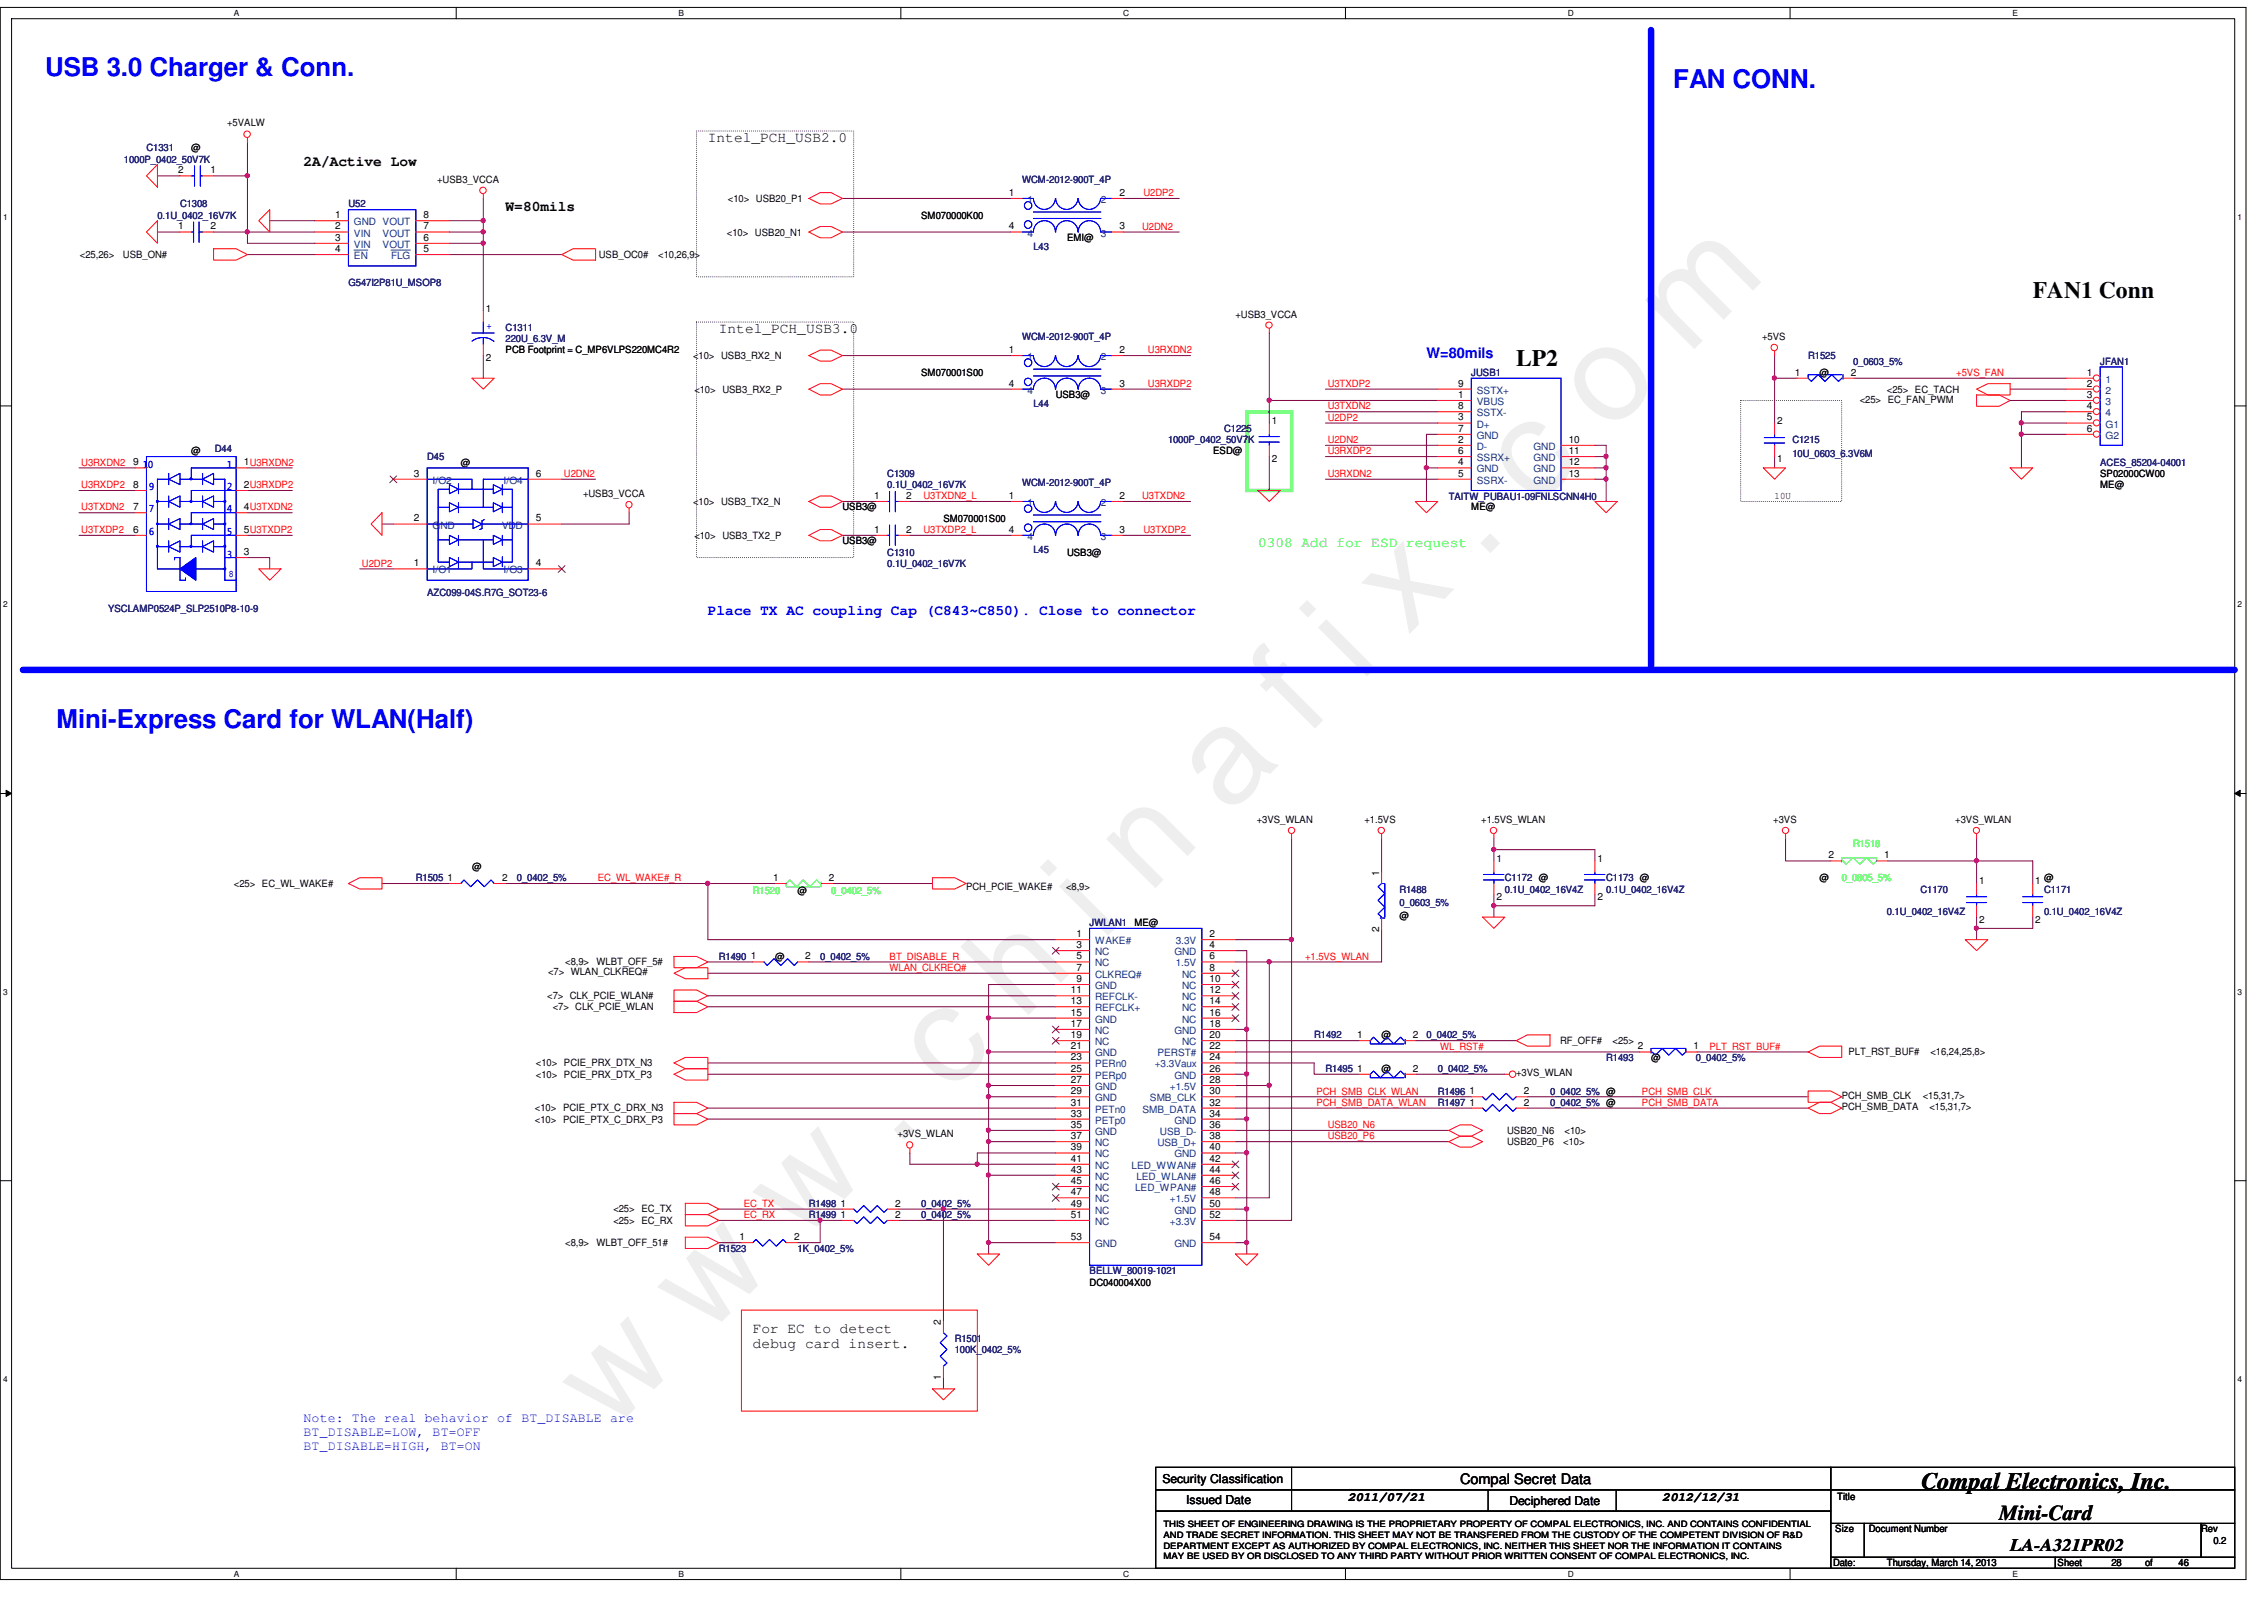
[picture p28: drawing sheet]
<svg xmlns="http://www.w3.org/2000/svg" width="297mm" height="210mm" viewBox="0 0 297 210" stroke-linecap="round" stroke-linejoin="round" font-family="sans-serif">
<defs><g id="words">
<text font-size="17.6" fill="#f0f" x="80.1" y="188" transform="rotate(-45 80.1 188)">w w w . c h i n a f i x . c o m</text>
<g font-size="3.4" fill="#00f">
<text x="5.9" y="10">USB 3.0 Charger &amp; Conn.</text>
<text x="219.5" y="11.5">FAN CONN.</text>
<text x="7.4" y="95.5">Mini-Express Card for WLAN(Half)</text>
</g>
<g font-size="3.1">
<text x="266.7" y="39.2">FAN1 Conn</text>
<text x="198.9" y="48">LP2</text>
<text x="252.1" y="195.3">Compal Electronics, Inc.</text>
</g>
<text font-size="2.8" x="262.3" y="199.4">Mini-Card</text>
<text font-size="2.3" x="263.7" y="203.5">LA-A321PR02</text>
<g font-size="1.9">
<text x="39.8" y="21.8">2A/Active Low</text>
<text x="92.9" y="18.7">Intel_PCH_USB2.0</text>
<text x="66.3" y="27.6">W=80mils</text>
<text x="94.3" y="43.7">Intel_PCH_USB3.0</text>
<text x="98.8" y="174.8">For EC to detect</text>
<text x="98.8" y="176.8">debug card insert.</text>
<text x="191.6" y="194.6">Compal Secret Data</text>
</g>
<g font-size="1.9" fill="#00f">
<text x="187.2" y="46.9">W=80mils</text>
<text x="92.9" y="80.7">Place TX AC coupling Cap (C843~C850). Close to connector</text>
</g>
<text font-size="1.9" fill="#0f0" x="165.1" y="71.7">0308 Add for ESD request</text>
<g font-size="1.7" fill="#00f">
<text x="39.8" y="186.5">Note: The real behavior of BT_DISABLE are</text>
<text x="39.8" y="188.4">BT_DISABLE=LOW, BT=OFF</text>
<text x="39.8" y="190.2">BT_DISABLE=HIGH, BT=ON</text>
</g>
<g font-size="1.6">
<text x="152.5" y="194.5">Security Classification</text>
<text x="155.6" y="197.3">Issued Date</text>
<text x="176.8" y="196.8">2011/07/21</text>
<text x="198" y="197.5">Deciphered Date</text>
<text x="218.1" y="196.8">2012/12/31</text>
</g>
<g font-size="1.3">
<text x="29.8" y="16.6">+5VALW</text>
<text x="23.4" y="22.7">2</text>
<text x="25.1" y="19.9">@</text>
<text x="27.6" y="22.7">1</text>
<text x="57.4" y="24">+USB3_VCCA</text>
<text x="44" y="28.6">1</text>
<text x="55.6" y="28.6">8</text>
<text x="95.5" y="26.5">&lt;10&gt; USB20_P1</text>
<text x="120.9" y="28.7">SM070000K00</text>
<text x="132.4" y="25.7">1</text>
<text x="146.9" y="25.7">2</text>
<text x="10.5" y="33.8">&lt;25,26&gt;</text>
<text x="16.1" y="33.8">USB_ON#</text>
<text x="23.4" y="30.1">1</text>
<text x="27.6" y="30.1">2</text>
<text x="44" y="33.1">4</text>
<text x="44" y="31.6">3</text>
<text x="44" y="30.1">2</text>
<text x="55.6" y="31.6">6</text>
<text x="55.6" y="30.1">7</text>
<text x="55.6" y="33.1">5</text>
<text x="78.6" y="33.8">USB_OC0#</text>
<text x="86.4" y="33.8">&lt;10,26,9&gt;</text>
<text x="95.4" y="30.9">&lt;10&gt; USB20_N1</text>
<text x="132.4" y="30.1">4</text>
<text x="140" y="31.6">EMI@</text>
<text x="146.9" y="30.1">3</text>
<text x="63.8" y="40.9">1</text>
<text x="162.1" y="41.7">+USB3_VCCA</text>
<text x="63.8" y="47.4">2</text>
<text x="66.3" y="46.4">PCB Footprint = C_MP6VLPS220MC4R2</text>
<text x="90.9" y="47.1">&lt;10&gt; USB3_RX2_N</text>
<text x="132.4" y="46.3">1</text>
<text x="146.9" y="46.3">2</text>
<text x="231.2" y="44.6">+5VS</text>
<text x="91.1" y="51.5">&lt;10&gt; USB3_RX2_P</text>
<text x="120.9" y="49.3">SM070001S00</text>
<text x="132.4" y="50.7">4</text>
<text x="138.5" y="52.2">USB3@</text>
<text x="146.9" y="50.7">3</text>
<text x="191.3" y="52.2">1</text>
<text x="191.3" y="53.7">8</text>
<text x="191.3" y="50.7">9</text>
<text x="235.5" y="49.3">1</text>
<text x="238.7" y="49.3">@</text>
<text x="242.8" y="49.3">2</text>
<text x="244" y="52.8">&lt;25&gt; EC_FAN_PWM</text>
<text x="247.6" y="51.5">&lt;25&gt; EC_TACH</text>
<text x="273.8" y="49.3">1</text>
<text x="273.8" y="50.7">2</text>
<text x="273.8" y="52.2">3</text>
<text x="273.8" y="53.7">4</text>
<text x="25.1" y="59.6">@</text>
<text x="159.2" y="59.6">ESD@</text>
<text x="166.9" y="55.7">1</text>
<text x="191.3" y="55.2">3</text>
<text x="191.3" y="58.1">2</text>
<text x="191.3" y="56.6">7</text>
<text x="191.3" y="59.6">6</text>
<text x="205.8" y="59.6">11</text>
<text x="205.8" y="58.1">10</text>
<text x="233.2" y="55.7">2</text>
<text x="273.8" y="55.2">5</text>
<text x="273.8" y="56.6">6</text>
<text x="17.5" y="61">9</text>
<text x="17.5" y="64">8</text>
<text x="32" y="61">1U3RXDN2</text>
<text x="32" y="64">2U3RXDP2</text>
<text x="54.3" y="62.5">3</text>
<text x="60.4" y="61.1">@</text>
<text x="70.3" y="62.5">6</text>
<text x="76.5" y="65.2">+USB3_VCCA</text>
<text x="114.7" y="65.4">1</text>
<text x="118.9" y="65.4">2</text>
<text x="132.4" y="65.4">1</text>
<text x="146.9" y="65.4">2</text>
<text x="166.9" y="60.6">2</text>
<text x="191.3" y="61">4</text>
<text x="191.3" y="62.5">5</text>
<text x="205.8" y="62.5">13</text>
<text x="205.8" y="61">12</text>
<text x="232.8" y="65.4">10U</text>
<text x="233.2" y="60.6">1</text>
<text x="275.5" y="64.1">ME@</text>
<text x="275.5" y="62.6">SP02000CW00</text>
<text x="17.5" y="69.9">6</text>
<text x="17.5" y="66.9">7</text>
<text x="32" y="66.9">4U3TXDN2</text>
<text x="32" y="69.9">5U3TXDP2</text>
<text x="54.3" y="68.4">2</text>
<text x="70.3" y="68.4">5</text>
<text x="90.9" y="66.3">&lt;10&gt; USB3_TX2_N</text>
<text x="91.1" y="70.7">&lt;10&gt; USB3_TX2_P</text>
<text x="110.5" y="67">USB3@</text>
<text x="110.5" y="71.4">USB3@</text>
<text x="114.7" y="69.9">1</text>
<text x="118.9" y="69.9">2</text>
<text x="123.8" y="68.5">SM070001S00</text>
<text x="132.4" y="69.9">4</text>
<text x="146.9" y="69.9">3</text>
<text x="193" y="67">ME@</text>
<text x="32" y="72.8">3</text>
<text x="54.3" y="74.3">1</text>
<text x="70.3" y="74.3">4</text>
<text x="140" y="72.9">USB3@</text>
<text x="164.9" y="107.9">+3VS_WLAN</text>
<text x="179" y="107.9">+1.5VS</text>
<text x="194.3" y="107.9">+1.5VS_WLAN</text>
<text x="232.7" y="107.9">+3VS</text>
<text x="256.5" y="107.9">+3VS_WLAN</text>
<text x="196.3" y="113.1">1</text>
<text x="209.6" y="113.1">1</text>
<text x="239.9" y="112.6">2</text>
<text x="247.2" y="112.6">1</text>
<text x="30.7" y="116.3">&lt;25&gt; EC_WL_WAKE#</text>
<text x="58.7" y="115.6">1</text>
<text x="61.9" y="114.1">@</text>
<text x="65.9" y="115.6">2</text>
<text x="101.4" y="115.6">1</text>
<text x="104.6" y="117.2">@</text>
<text x="108.8" y="115.6">2</text>
<text x="126.7" y="116.8">PCH_PCIE_WAKE#</text>
<text x="139.9" y="116.8">&lt;8,9&gt;</text>
<text x="180.9" y="114.9" transform="rotate(-90 180.9 114.9)">1</text>
<text x="196.3" y="118.1">2</text>
<text x="209.6" y="118.1">2</text>
<text x="238.7" y="115.6">@</text>
<text x="259.7" y="116">1</text>
<text x="267" y="116">1</text>
<text x="268.2" y="115.6">@</text>
<text x="98.5" y="125.9">1</text>
<text x="101.7" y="125.9">@</text>
<text x="105.7" y="125.9">2</text>
<text x="141.2" y="122.9">1</text>
<text x="141.2" y="124.4">3</text>
<text x="141.2" y="125.9">5</text>
<text x="148.8" y="121.5">ME@</text>
<text x="158.7" y="122.9">2</text>
<text x="158.7" y="125.9">6</text>
<text x="158.7" y="124.4">4</text>
<text x="180.9" y="122.2" transform="rotate(-90 180.9 122.2)">2</text>
<text x="183.6" y="120.6">@</text>
<text x="259.7" y="121">2</text>
<text x="267" y="121">2</text>
<text x="71.8" y="131.1">&lt;7&gt; CLK_PCIE_WLAN#</text>
<text x="71.9" y="128">&lt;7&gt; WLAN_CLKREQ#</text>
<text x="74.2" y="126.7">&lt;8,9&gt;</text>
<text x="78.3" y="126.7">WLBT_OFF_5#</text>
<text x="140.5" y="130.3">11</text>
<text x="140.5" y="131.7">13</text>
<text x="141.2" y="127.3">7</text>
<text x="141.2" y="128.8">9</text>
<text x="158.7" y="127.3">8</text>
<text x="158.7" y="128.8">10</text>
<text x="158.7" y="130.3">12</text>
<text x="158.7" y="131.7">14</text>
<text x="72.5" y="132.5">&lt;7&gt; CLK_PCIE_WLAN</text>
<text x="140.5" y="133.2">15</text>
<text x="140.5" y="134.7">17</text>
<text x="140.5" y="136.2">19</text>
<text x="140.5" y="137.7">21</text>
<text x="158.7" y="134.7">18</text>
<text x="158.7" y="137.7">22</text>
<text x="158.7" y="133.2">16</text>
<text x="158.7" y="136.2">20</text>
<text x="178.1" y="136.2">1</text>
<text x="181.3" y="136.2">@</text>
<text x="185.4" y="136.2">2</text>
<text x="204.7" y="136.9">RF_OFF#</text>
<text x="211.6" y="136.9">&lt;25&gt;</text>
<text x="214.9" y="137.7">2</text>
<text x="222.2" y="137.7">1</text>
<text x="70.3" y="139.9">&lt;10&gt; PCIE_PRX_DTX_N3</text>
<text x="70.3" y="141.4">&lt;10&gt; PCIE_PRX_DTX_P3</text>
<text x="140.5" y="139.1">23</text>
<text x="140.5" y="140.6">25</text>
<text x="140.5" y="142.1">27</text>
<text x="140.5" y="143.6">29</text>
<text x="158.7" y="143.6">30</text>
<text x="158.7" y="139.1">24</text>
<text x="158.7" y="142.1">28</text>
<text x="158.7" y="140.6">26</text>
<text x="178.1" y="140.6">1</text>
<text x="181.3" y="140.6">@</text>
<text x="185.4" y="140.6">2</text>
<text x="192.8" y="143.6">1</text>
<text x="198.9" y="141.2">+3VS_WLAN</text>
<text x="199.9" y="143.6">2</text>
<text x="216.6" y="139.2">@</text>
<text x="242.5" y="138.4">PLT_RST_BUF#</text>
<text x="253.3" y="138.4">&lt;16,24,25,8&gt;</text>
<text x="70.2" y="145.8">&lt;10&gt; PCIE_PTX_C_DRX_N3</text>
<text x="70.2" y="147.3">&lt;10&gt; PCIE_PTX_C_DRX_P3</text>
<text x="117.8" y="149.2">+3VS_WLAN</text>
<text x="140.5" y="145">31</text>
<text x="140.5" y="146.5">33</text>
<text x="140.5" y="148">35</text>
<text x="140.5" y="149.4">37</text>
<text x="158.7" y="148">36</text>
<text x="158.7" y="145">32</text>
<text x="158.7" y="146.5">34</text>
<text x="158.7" y="149.4">38</text>
<text x="192.8" y="145">1</text>
<text x="197.7" y="148.8">USB20_N6</text>
<text x="199.9" y="145">2</text>
<text x="205.3" y="148.8">&lt;10&gt;</text>
<text x="241.6" y="144.2">PCH_SMB_CLK</text>
<text x="241.6" y="145.7">PCH_SMB_DATA</text>
<text x="252.3" y="144.2">&lt;15,31,7&gt;</text>
<text x="253.1" y="145.7">&lt;15,31,7&gt;</text>
<text x="140.5" y="150.9">39</text>
<text x="140.5" y="152.4">41</text>
<text x="140.5" y="153.8">43</text>
<text x="140.5" y="155.3">45</text>
<text x="158.7" y="150.9">40</text>
<text x="158.7" y="152.4">42</text>
<text x="158.7" y="153.8">44</text>
<text x="158.7" y="155.3">46</text>
<text x="197.7" y="150.2">USB20_P6</text>
<text x="205.1" y="150.2">&lt;10&gt;</text>
<text x="80.5" y="159">&lt;25&gt; EC_TX</text>
<text x="80.5" y="160.5">&lt;25&gt; EC_RX</text>
<text x="110.3" y="158.3">1</text>
<text x="110.3" y="159.8">1</text>
<text x="117.4" y="158.3">2</text>
<text x="117.4" y="159.8">2</text>
<text x="140.5" y="156.8">47</text>
<text x="140.5" y="158.3">49</text>
<text x="140.5" y="159.8">51</text>
<text x="158.7" y="156.8">48</text>
<text x="158.7" y="159.8">52</text>
<text x="158.7" y="158.3">50</text>
<text x="74.2" y="163.5">&lt;8,9&gt;</text>
<text x="78.3" y="163.5">WLBT_OFF_51#</text>
<text x="97" y="162.7">1</text>
<text x="104.2" y="162.7">2</text>
<text x="140.5" y="162.7">53</text>
<text x="158.7" y="162.7">54</text>
<text x="123.4" y="173.8" transform="rotate(-90 123.4 173.8)">2</text>
<text x="143" y="168.7">DC040004X00</text>
<text x="123.4" y="181" transform="rotate(-90 123.4 181)">1</text>
<text x="241" y="196.8">Title</text>
<text x="240.8" y="201">Size</text>
<text x="245.2" y="201">Document Number</text>
<text x="288.8" y="201">Rev</text>
<text x="290.4" y="202.5">0.2</text>
<text x="240.5" y="205.5">Date:</text>
<text x="247.6" y="205.5">Thursday, March 14, 2013</text>
<text x="270" y="205.5">Sheet</text>
<text x="277" y="205.5">28</text>
<text x="281.4" y="205.5">of</text>
<text x="285.8" y="205.5">46</text>
</g>
<g font-size="1.3" fill="#000080">
<text x="16.3" y="21.3">1000P_0402_50V7K</text>
<text x="19.2" y="19.9">C1331</text>
<text x="134.1" y="24">WCM-2012-900T_4P</text>
<text x="20.7" y="28.7">0.1U_0402_16V7K</text>
<text x="23.6" y="27.2">C1308</text>
<text x="45.7" y="27.2">U52</text>
<text x="135.6" y="32.8">L43</text>
<text x="45.7" y="37.5">G547I2P81U_MSOP8</text>
<text x="66.3" y="43.4">C1311</text>
<text x="66.3" y="44.9">220U_6.3V_M</text>
<text x="134.1" y="44.6">WCM-2012-900T_4P</text>
<text x="237.2" y="47.1">R1525</text>
<text x="243.1" y="47.8">0_0603_5%</text>
<text x="275.5" y="47.8">JFAN1</text>
<text x="135.6" y="53.4">L44</text>
<text x="193" y="49.3">JUSB1</text>
<text x="28.2" y="59.3">D44</text>
<text x="153.2" y="58.2">1000P_0402_50V7K</text>
<text x="160.6" y="56.7">C1225</text>
<text x="235.2" y="58.2">C1215</text>
<text x="235.2" y="59.9">10U_0603_6.3V6M</text>
<text x="56" y="60.4">D45</text>
<text x="116.4" y="62.6">C1309</text>
<text x="116.4" y="64.1">0.1U_0402_16V7K</text>
<text x="134.1" y="63.8">WCM-2012-900T_4P</text>
<text x="190.1" y="65.5">TAITW_PUBAU1-09FNLSCNN4H0</text>
<text x="275.5" y="61.1">ACES_85204-04001</text>
<text x="116.4" y="72.9">C1310</text>
<text x="116.4" y="74.3">0.1U_0402_16V7K</text>
<text x="135.6" y="72.6">L45</text>
<text x="14.2" y="80.3">YSCLAMP0524P_SLP2510P8-10-9</text>
<text x="56" y="78.2">AZC099-04S.R7G_SOT23-6</text>
<text x="54.6" y="115.6">R1505</text>
<text x="67.8" y="115.6">0_0402_5%</text>
<text x="183.6" y="117.1">R1488</text>
<text x="183.6" y="118.8">0_0603_5%</text>
<text x="197.4" y="115.6">C1172 @</text>
<text x="197.4" y="117.1">0.1U_0402_16V4Z</text>
<text x="210.7" y="115.6">C1173 @</text>
<text x="210.7" y="117.1">0.1U_0402_16V4Z</text>
<text x="252" y="117.1">C1170</text>
<text x="268.2" y="117.1">C1171</text>
<text x="94.3" y="125.9">R1490</text>
<text x="107.6" y="125.9">0_0402_5%</text>
<text x="143" y="121.5">JWLAN1</text>
<text x="247.6" y="120">0.1U_0402_16V4Z</text>
<text x="268.2" y="120">0.1U_0402_16V4Z</text>
<text x="172.4" y="136.2">R1492</text>
<text x="187.2" y="136.2">0_0402_5%</text>
<text x="173.9" y="140.6">R1495</text>
<text x="188.6" y="143.6">R1496</text>
<text x="188.6" y="140.6">0_0402_5%</text>
<text x="203.4" y="143.6">0_0402_5% @</text>
<text x="210.7" y="139.2">R1493</text>
<text x="222.5" y="139.2">0_0402_5%</text>
<text x="188.6" y="145.1">R1497</text>
<text x="203.4" y="145.1">0_0402_5% @</text>
<text x="106.1" y="158.3">R1498</text>
<text x="106.1" y="159.8">R1499</text>
<text x="120.9" y="158.3">0_0402_5%</text>
<text x="120.9" y="159.8">0_0402_5%</text>
<text x="94.3" y="164.2">R1523</text>
<text x="104.6" y="164.2">1K_0402_5%</text>
<text x="143" y="167.2">BELLW_80019-1021</text>
<text x="125.3" y="176">R1501</text>
<text x="125.3" y="177.5">100K_0402_5%</text>
</g>
<g font-size="1.3" fill="#004080">
<text x="46.4" y="29.5">GND VOUT</text>
<text x="134.8" y="26.6">1</text>
<text x="144.4" y="26.6">2</text>
<text x="46.4" y="32.5">VIN</text>
<text x="46.4" y="34">EN</text>
<text x="46.4" y="31">VIN</text>
<text x="50.2" y="32.5">VOUT</text>
<text x="50.2" y="31">VOUT</text>
<text x="51.3" y="34">FLG</text>
<text x="134.8" y="31">4</text>
<text x="144.4" y="31">3</text>
<text x="134.8" y="47.2">1</text>
<text x="144.4" y="47.2">2</text>
<text x="134.8" y="51.6">4</text>
<text x="144.4" y="51.6">3</text>
<text x="193.8" y="53.1">VBUS</text>
<text x="193.8" y="51.6">SSTX+</text>
<text x="276.3" y="50.2">1</text>
<text x="276.3" y="51.6">2</text>
<text x="276.3" y="53.1">3</text>
<text x="193.8" y="54.6">SSTX-</text>
<text x="193.8" y="56.1">D+</text>
<text x="193.8" y="59">D-</text>
<text x="193.8" y="57.6">GND</text>
<text x="201.2" y="59">GND</text>
<text x="276.3" y="54.6">4</text>
<text x="276.3" y="56.1">G1</text>
<text x="276.3" y="57.6">G2</text>
<text x="56.8" y="63.5">I/O2</text>
<text x="66.1" y="63.5">I/O4</text>
<text x="193.8" y="62">GND</text>
<text x="193.8" y="63.5">SSRX-</text>
<text x="193.8" y="60.5">SSRX+</text>
<text x="201.2" y="60.5">GND</text>
<text x="201.2" y="63.5">GND</text>
<text x="201.2" y="62">GND</text>
<text x="56.8" y="69.3">GND</text>
<text x="65.8" y="69.3">VDD</text>
<text x="134.8" y="66.4">1</text>
<text x="134.8" y="70.8">4</text>
<text x="144.4" y="70.8">3</text>
<text x="144.4" y="66.4">2</text>
<text x="56.8" y="75.2">I/O1</text>
<text x="66.1" y="75.2">I/O3</text>
<text x="143.7" y="123.9">WAKE#</text>
<text x="143.7" y="125.3">NC</text>
<text x="154.1" y="125.3">GND</text>
<text x="154.3" y="123.9">3.3V</text>
<text x="143.7" y="126.8">NC</text>
<text x="143.7" y="128.3">CLKREQ#</text>
<text x="143.7" y="129.8">GND</text>
<text x="143.7" y="131.2">REFCLK-</text>
<text x="154.3" y="126.8">1.5V</text>
<text x="155.1" y="128.3">NC</text>
<text x="155.1" y="129.8">NC</text>
<text x="155.1" y="131.2">NC</text>
<text x="143.7" y="132.7">REFCLK+</text>
<text x="143.7" y="134.2">GND</text>
<text x="143.7" y="135.6">NC</text>
<text x="143.7" y="137.1">NC</text>
<text x="154.1" y="135.6">GND</text>
<text x="155.1" y="132.7">NC</text>
<text x="155.1" y="134.2">NC</text>
<text x="155.1" y="137.1">NC</text>
<text x="143.7" y="138.6">GND</text>
<text x="143.7" y="140">PERn0</text>
<text x="143.7" y="141.5">PERp0</text>
<text x="143.7" y="143">GND</text>
<text x="151.5" y="140">+3.3Vaux</text>
<text x="151.8" y="138.6">PERST#</text>
<text x="153.5" y="143">+1.5V</text>
<text x="154.1" y="141.5">GND</text>
<text x="143.7" y="144.5">GND</text>
<text x="143.7" y="146">PETn0</text>
<text x="143.7" y="147.4">PETp0</text>
<text x="143.7" y="148.9">GND</text>
<text x="149.9" y="146">SMB_DATA</text>
<text x="150.9" y="144.5">SMB_CLK</text>
<text x="152.2" y="148.9">USB_D-</text>
<text x="154.1" y="147.4">GND</text>
<text x="143.7" y="150.4">NC</text>
<text x="143.7" y="151.8">NC</text>
<text x="143.7" y="153.3">NC</text>
<text x="143.7" y="154.8">NC</text>
<text x="148.5" y="153.3">LED_WWAN#</text>
<text x="149.1" y="154.8">LED_WLAN#</text>
<text x="151.8" y="150.4">USB_D+</text>
<text x="154.1" y="151.8">GND</text>
<text x="143.7" y="156.3">NC</text>
<text x="143.7" y="157.7">NC</text>
<text x="143.7" y="159.2">NC</text>
<text x="143.7" y="160.7">NC</text>
<text x="148.9" y="156.3">LED_WPAN#</text>
<text x="153.5" y="157.7">+1.5V</text>
<text x="153.5" y="160.7">+3.3V</text>
<text x="154.1" y="159.2">GND</text>
<text x="143.7" y="163.6">GND</text>
<text x="154.1" y="163.6">GND</text>
</g>
<g font-size="1.3" fill="#f00">
<text x="150" y="25.7">U2DP2</text>
<text x="149.9" y="30.1">U2DN2</text>
<text x="150.6" y="46.4">U3RXDN2</text>
<text x="150.6" y="50.8">U3RXDP2</text>
<text x="174.2" y="53.7">U3TXDN2</text>
<text x="174.2" y="50.8">U3TXDP2</text>
<text x="256.7" y="49.3">+5VS_FAN</text>
<text x="174.2" y="55.2">U2DP2</text>
<text x="174.2" y="59.6">U3RXDP2</text>
<text x="174.2" y="58.1">U2DN2</text>
<text x="10.7" y="64.1">U3RXDP2</text>
<text x="10.7" y="61.1">U3RXDN2</text>
<text x="74" y="62.6">U2DN2</text>
<text x="121.2" y="65.5">U3TXDN2_L</text>
<text x="149.9" y="65.5">U3TXDN2</text>
<text x="174.2" y="62.6">U3RXDN2</text>
<text x="10.7" y="69.9">U3TXDP2</text>
<text x="10.7" y="67">U3TXDN2</text>
<text x="121.2" y="69.9">U3TXDP2_L</text>
<text x="150" y="69.9">U3TXDP2</text>
<text x="47.5" y="74.3">U2DP2</text>
<text x="78.4" y="115.6">EC_WL_WAKE#_R</text>
<text x="116.7" y="125.9">BT_DISABLE_R</text>
<text x="171.2" y="125.9">+1.5VS_WLAN</text>
<text x="116.7" y="127.4">WLAN_CLKREQ#</text>
<text x="188.9" y="137.7">WL_RST#</text>
<text x="224.3" y="137.7">PLT_RST_BUF#</text>
<text x="172.7" y="143.6">PCH_SMB_CLK_WLAN</text>
<text x="215.4" y="143.6">PCH_SMB_CLK</text>
<text x="172.7" y="145.1">PCH_SMB_DATA_WLAN</text>
<text x="174.2" y="148">USB20_N6</text>
<text x="174.2" y="149.5">USB20_P6</text>
<text x="215.4" y="145.1">PCH_SMB_DATA</text>
<text x="97.6" y="158.3">EC_TX</text>
<text x="97.6" y="159.8">EC_RX</text>
</g>
<g font-size="1.3" fill="#00f">
<text x="63.8" y="43.1">+</text>
<text x="18.8" y="61.3">10</text>
<text x="19.6" y="64.3">9</text>
<text x="29.8" y="64.3">2</text>
<text x="29.8" y="61.3">1</text>
<text x="19.6" y="67.2">7</text>
<text x="19.6" y="70.2">6</text>
<text x="29.8" y="67.2">4</text>
<text x="29.8" y="70.2">5</text>
<text x="29.8" y="73.2">3</text>
<text x="30" y="75.7">8</text>
</g>
<g font-size="1.3" fill="#0f0">
<text x="243.1" y="111.2">R1518</text>
<text x="98.8" y="117.2">R1520</text>
<text x="109" y="117.2">0_0402_5%</text>
<text x="241.6" y="115.6">0_0805_5%</text>
</g>
<g font-size="1.1">
<text x="30.7" y="2.1">A</text>
<text x="89" y="2.1">B</text>
<text x="147.4" y="2.1">C</text>
<text x="205.7" y="2.1">D</text>
<text x="264" y="2.1">E</text>
<text x=".4" y="28.8">1</text>
<text x="293.6" y="28.8">1</text>
<text x=".4" y="79.6">2</text>
<text x="293.6" y="79.6">2</text>
<text x=".4" y="130.5">3</text>
<text x="293.6" y="130.5">3</text>
<text x=".4" y="181.3">4</text>
<text x="293.6" y="181.3">4</text>
<text x="152.7" y="203.2">DEPARTMENT EXCEPT AS AUTHORIZED BY COMPAL ELECTRONICS, INC. NEITHER THIS SHEET NOR THE INFORMATION IT CONTAINS</text>
<text x="152.7" y="200.4">THIS SHEET OF ENGINEERING DRAWING IS THE PROPRIETARY PROPERTY OF COMPAL ELECTRONICS, INC. AND CONTAINS CONFIDENTIAL</text>
<text x="152.7" y="201.8">AND TRADE SECRET INFORMATION. THIS SHEET MAY NOT BE TRANSFERED FROM THE CUSTODY OF THE COMPETENT DIVISION OF R&amp;D</text>
<text x="30.7" y="206.9">A</text>
<text x="89" y="206.9">B</text>
<text x="147.4" y="206.9">C</text>
<text x="152.6" y="204.6">MAY BE USED BY OR DISCLOSED TO ANY THIRD PARTY WITHOUT PRIOR WRITTEN CONSENT OF COMPAL ELECTRONICS, INC.</text>
<text x="205.7" y="206.9">D</text>
<text x="264" y="206.9">E</text>
</g>
</g></defs>
<path d="M0 1h294.7v206.2h-294.7zM1.5 2.5h291.7v203.2h-291.7z" fill="none" stroke="#000" stroke-width=".13"/>
<g fill="#fff">
<path d="M30.7 1.1h.7v1.2h-.7z"/>
<path d="M30.7 205.9h.7v1.2h-.7z"/>
</g>
<path d="M59.9 1v1.5M59.9 205.7v1.5" fill="none" stroke="#000" stroke-width=".13"/>
<g fill="#fff">
<path d="M89 1.1h.7v1.2h-.7z"/>
<path d="M89 205.9h.7v1.2h-.7z"/>
</g>
<path d="M118.2 1v1.5M118.2 205.7v1.5" fill="none" stroke="#000" stroke-width=".13"/>
<g fill="#fff">
<path d="M147.4 1.1h.7v1.2h-.7z"/>
<path d="M147.4 205.9h.7v1.2h-.7z"/>
</g>
<path d="M176.5 1v1.5M176.5 205.7v1.5" fill="none" stroke="#000" stroke-width=".13"/>
<g fill="#fff">
<path d="M205.7 1.1h.8v1.2h-.8z"/>
<path d="M205.7 205.9h.8v1.2h-.8z"/>
</g>
<path d="M234.9 1v1.5M234.9 205.7v1.5" fill="none" stroke="#000" stroke-width=".13"/>
<g fill="#fff">
<path d="M264 1.1h.7v1.2h-.7z"/>
<path d="M264 205.9h.7v1.2h-.7z"/>
<path d="M.4 27.9h.6v1.1h-.6z"/>
<path d="M293.6 27.9h.6v1.1h-.6z"/>
<path d="M.4 78.7h.6v1.1h-.6z"/>
<path d="M293.6 78.7h.6v1.1h-.6z"/>
</g>
<path d="M0 53.3h1.5M293.2 53.3h1.5" fill="none" stroke="#000" stroke-width=".13"/>
<g fill="#fff">
<path d="M.4 129.5h.6v1.2h-.6z"/>
<path d="M293.6 129.5h.6v1.2h-.6z"/>
</g>
<path d="M0 104.1h1.5M.8 103.7l.7 .4-.7 .4zM293.2 104.1l.7-.4v.8zM293.2 104.1h1.5" fill="none" stroke="#000" stroke-width=".13"/>
<path d="M.8 103.7l.7 .4-.7 .4zM293.2 104.1l.7-.4v.8z" fill="#000"/>
<g fill="#fff">
<path d="M.4 180.3h.6v1.2h-.6z"/>
<path d="M293.6 180.3h.6v1.2h-.6z"/>
</g>
<path d="M0 154.9h1.5M293.2 154.9h1.5" fill="none" stroke="#000" stroke-width=".13"/>
<path d="M97.3 171.9h30.9v13.2h-30.9z" fill="none" stroke="#f00" stroke-width=".13"/>
<path d="M216.6 3.9v84M3 87.9h290.2" fill="none" stroke="#00f" stroke-width=".85"/>
<path d="M91.4 17.2h20.6v19.1h-20.6zM91.4 42.2h20.6v31h-20.6zM228.4 52.5h13.2v13.3h-13.2z" fill="none" stroke="#000" stroke-width=".13" stroke-dasharray="0 .3"/>
<g fill="none" stroke="#800040" stroke-width=".13">
<path d="M234.3 110v2.9h5.9M259.3 110v2.9M266.7 112.9v3M92.9 127.7h45.6M92.9 139.4h45.6M92.9 132.1h45.6M92.9 130.6h45.6M92.9 123.3h45.6M162.1 138h53M169.5 123.3v36.8M266.7 120.3v1.5h-7.4v1.5M92.9 145.4h45.6"/>
<path d="M92.9 146.8h45.6M92.9 140.9h45.6M162.1 143.9h30.9M162.1 145.4h30.9M200.4 145.4h36.8M200.4 143.9h36.8"/>
</g>
<circle cx="259.3" cy="121.8" r=".29" fill="#f0f"/>
<circle cx="259.3" cy="121.8" r=".29" fill="none" stroke="#f0f" stroke-width=".13"/>
<path d="M266.7 112.9h-7.4v3M259.3 120.3v1.5" fill="none" stroke="#800040" stroke-width=".13"/>
<circle cx="259.3" cy="112.9" r=".29" fill="#f0f"/>
<circle cx="259.3" cy="112.9" r=".29" fill="none" stroke="#f0f" stroke-width=".13"/>
<path d="M32.5 30.4h8.8M59 33.4h14.7M59 31.9h4.4M59 30.4h4.4M59 29h4.4M50.1 115.9h8.9M66.3 115.9h26.6M247.7 112.9h11.6M106.1 126.2h32.4" fill="none" stroke="#800040" stroke-width=".13"/>
<circle cx="32.4" cy="30.4" r=".29" fill="#f0f"/>
<circle cx="32.4" cy="30.4" r=".29" fill="none" stroke="#f0f" stroke-width=".13"/>
<path d="M20.7 30.4h2.9M32.5 30.4v1.5M63.4 29v1.4" fill="none" stroke="#800040" stroke-width=".13"/>
<circle cx="63.4" cy="28.9" r=".29" fill="#f0f"/>
<circle cx="63.4" cy="28.9" r=".29" fill="none" stroke="#f0f" stroke-width=".13"/>
<path d="M63.4 30.4v1.5" fill="none" stroke="#800040" stroke-width=".13"/>
<circle cx="63.4" cy="30.4" r=".29" fill="#f0f"/>
<circle cx="63.4" cy="30.4" r=".29" fill="none" stroke="#f0f" stroke-width=".13"/>
<path d="M32.5 23.1v7.3h-4.5M32.5 31.9h8.8M32.5 33.4h8.8M35.4 29h5.9M63.4 26v3" fill="none" stroke="#800040" stroke-width=".13"/>
<circle cx="32.4" cy="23" r=".29" fill="#f0f"/>
<circle cx="32.4" cy="23" r=".29" fill="none" stroke="#f0f" stroke-width=".13"/>
<g fill="none" stroke="#800040" stroke-width=".13">
<path d="M32.5 18.7v4.4h-4.5M20.7 23.1h2.9M265.2 57v4.4M10.4 64.3h7.3M10.4 61.4h7.3M10.4 70.2h7.3M10.4 67.3h7.3M32.5 73.2h2.9v1.4M32.5 67.3h5.9M32.5 70.2h5.9M32.5 64.3h5.9M32.5 61.4h5.9"/>
<path d="M47.2 74.6h4.4M50.1 68.7h1.5"/>
</g>
<circle cx="265.2" cy="57" r=".29" fill="#f0f"/>
<circle cx="265.2" cy="57" r=".29" fill="none" stroke="#f0f" stroke-width=".13"/>
<path d="M271.1 55.5h-5.9v1.5h5.9" fill="none" stroke="#800040" stroke-width=".13"/>
<circle cx="265.2" cy="55.5" r=".29" fill="#f0f"/>
<circle cx="265.2" cy="55.5" r=".29" fill="none" stroke="#f0f" stroke-width=".13"/>
<path d="M63.4 31.9v8.9M63.4 46.7v2.9M243.3 49.6h27.8M263.7 51.1h7.4M263.7 52.5h7.4M271.1 54h-5.9v1.5" fill="none" stroke="#800040" stroke-width=".13"/>
<circle cx="63.4" cy="31.9" r=".29" fill="#f0f"/>
<circle cx="63.4" cy="31.9" r=".29" fill="none" stroke="#f0f" stroke-width=".13"/>
<g fill="none" stroke="#f00" stroke-width=".13">
<path d="M32.5 18.1v.6M20.7 29v2.9l-1.5-1.5zM20.7 21.6v3l-1.5-1.5zM23.6 23.1h1.5M26.6 23.1h1.4M28 32.6h3l1.5 .8-1.5 .7h-3zM35.4 27.5v2.9l-1.5-1.4zM41.3 31.9h4.4M41.3 29h4.4M41.3 33.4h4.4M41.3 30.4h4.4M54.6 33.4h4.4"/>
<path d="M54.6 31.9h4.4M54.6 30.4h4.4M54.6 29h4.4M63.4 25.4v.6M61.9 49.6h3l-1.5 1.5zM63.4 40.8v1.4M63.4 45.2v1.5M259.3 51.1l1.5-.8h2.9v1.5h-2.9zM259.3 51.8h3l1.4 .7-1.4 .8h-3zM33.9 74.6h3l-1.5 1.5zM50.1 67.3v2.9l-1.4-1.5zM263.7 61.4h3l-1.5 1.5z"/>
<path d="M45.7 115.9l1.5-.8h2.9v1.5h-2.9zM59 115.9h1.4M64.9 115.9h1.4M259.3 109.4v.6M259.3 115.9v1.4M259.3 118.8v1.5M266.7 115.9v1.4M266.7 118.8v1.5M237.2 138l1.5-.8h2.9v1.5h-2.9zM257.8 123.3h3l-1.5 1.4zM237.2 143.1h3l1.4 .8-1.4 .7h-3zM237.2 145.4l1.5-.8h1.5l1.4 .8-1.4 .7h-1.5z"/>
<circle cx="32.4" cy="17.6" r=".43"/>
<circle cx="63.4" cy="25" r=".43"/>
<circle cx="259.3" cy="108.9" r=".4"/>
</g>
<g fill="none" stroke="#000" stroke-width=".13">
<path d="M151.6 192.5h88.6v3h-88.6zM151.6 195.5h88.6v2.7h-88.6zM151.6 198.2h88.6v7.5h-88.6zM169.5 192.5v5.7M195.2 195.5v2.7M212 195.5v2.7M240.2 192.5h53v3h-53zM240.2 195.5h53v4.4h-53zM240.2 199.9h4.4v4.4h-4.4zM244.6 199.9h44.2v4.4h-44.2zM288.8 199.9h4.4v4.4h-4.4zM240.2 204.3h29.5v1.4h-29.5z"/>
<path d="M269.7 204.3h23.5v1.4h-23.5z"/>
</g>
<g fill="none" stroke="#00f" stroke-width=".13">
<path d="M25.1 23.1h.4M25.5 21.8v2.6M26.3 23.1h.3M26.3 21.8v2.6M45.7 27.5h8.9v7.4h-8.9zM19.2 59.9h11.8v17.7h-11.8zM61.9 43.7h3M61.9 44.7a2.37 2.37 0 0 1 2.9 .1M63.4 42.2v1.5M63.4 44.3v.9M20.7 65.8h1.4M23.6 65.8h3"/>
<path d="M26.6 65.1v1.4M26.6 65.8l1.4-.7v1.4zM60.4 115.9l.5-.5 .9 .9 .8-.9 .9 .9 .9-.9 .5 .5M258 118.4h2.6M258 117.6h2.6M259.3 117.3v.3M259.3 118.4v.4M265.4 118.4h2.6M265.4 117.6h2.6M266.7 117.3v.3M266.7 118.4v.4M143 121.8h14.7v44.2h-14.7z"/>
</g>
<path d="M46.4 32.8h1.9M51.3 32.8h2.5" fill="none" stroke="#004080" stroke-width=".13"/>
<path d="M25 65.7h.1v.2h-.1z" fill-rule="evenodd" fill="#00f"/>
<path d="M25 65.7h.1v.2h-.1zM28 65.8h1.5" fill="none" stroke="#00f" stroke-width=".13"/>
<path d="M29.4 65.7h.2v.2h-.2z" fill-rule="evenodd" fill="#00f"/>
<path d="M29.4 65.7h.2v.2h-.2z" fill="none" stroke="#00f" stroke-width=".13"/>
<path d="M29.4 71.6h.2v.1h-.2z" fill-rule="evenodd" fill="#00f"/>
<path d="M29.4 71.6h.2v.1h-.2z" fill="none" stroke="#00f" stroke-width=".13"/>
<path d="M29.4 68.6l.2 .1-.1 .1z" fill-rule="evenodd" fill="#00f"/>
<path d="M25.1 70.2h5.9M29.4 68.6l.2 .1-.1 .1z" fill="none" stroke="#00f" stroke-width=".13"/>
<path d="M25 71.6h.1v.1h-.1z" fill-rule="evenodd" fill="#00f"/>
<g fill="none" stroke="#00f" stroke-width=".13">
<path d="M20.7 68.7h1.4M20.7 71.7h1.4M22.1 62.9h-1.4v11.7h4.4M23.6 68.7h3M23.6 71.7h3M23.6 62.9h3M25 71.6h.1v.1h-.1zM25.1 70.2v1.5M26.6 68v1.5M26.6 71v1.4M26.6 62.1v1.5M26.6 68.7l1.4-.7v1.5z"/>
<path d="M26.6 71.7l1.4-.7v1.4zM26.6 62.9l1.4-.8v1.5zM28 68.7h1.5M28 71.7h1.5M28 62.9h1.5v11.7h-5.9M31 61.4h-5.9v1.5M31 64.3h-5.9v1.5M31 67.3h-5.9v1.4"/>
</g>
<path d="M25 68.6l.2 .1-.1 .1z" fill-rule="evenodd" fill="#00f"/>
<path d="M25 68.6l.2 .1-.1 .1z" fill="none" stroke="#00f" stroke-width=".13"/>
<path d="M25 62.7h.1v.2h-.1z" fill-rule="evenodd" fill="#00f"/>
<path d="M25 62.7h.1v.2h-.1z" fill="none" stroke="#00f" stroke-width=".13"/>
<path d="M29.4 74.5h.2v.2h-.2z" fill-rule="evenodd" fill="#00f"/>
<path d="M22.1 62.9l1.5-.8v1.5zM22.1 65.8l1.5-.7v1.4zM22.1 71.7l1.5-.7v1.4zM22.1 68.7l1.5-.7v1.5zM22.1 62.1v1.5M22.1 65.1v1.4M22.1 71v1.4M22.1 68v1.5M29.4 74.5h.2v.2h-.2zM29.5 74.6v1.5h1.5M29.5 73.2h1.5" fill="none" stroke="#00f" stroke-width=".13"/>
<path d="M20.6 65.7h.1v.2h-.1z" fill-rule="evenodd" fill="#00f"/>
<path d="M20.6 65.7h.1v.2h-.1z" fill="none" stroke="#00f" stroke-width=".13"/>
<path d="M20.6 68.6l.2 .1-.1 .1z" fill-rule="evenodd" fill="#00f"/>
<path d="M20.6 68.6l.2 .1-.1 .1z" fill="none" stroke="#00f" stroke-width=".13"/>
<path d="M20.6 71.6h.1v.1h-.1z" fill-rule="evenodd" fill="#00f"/>
<path d="M20.6 71.6h.1v.1h-.1zM23.6 73.2v2.9" fill="none" stroke="#00f" stroke-width=".13"/>
<path d="M23.6 74.6l2.1-1.4v2.9z" fill="#00f"/>
<path d="M19.2 59.9h11.8v17.7h-11.8zM20.7 65.8h1.4M23.6 73.2h-.7v.2M23.6 65.8h3M23.6 74.6l2.1-1.4v2.9zM24.3 75.8v.3h-.7M26.6 65.1v1.4M26.6 65.8l1.4-.7v1.4z" fill="none" stroke="#00f" stroke-width=".13"/>
<path d="M25 65.7h.1v.2h-.1z" fill-rule="evenodd" fill="#00f"/>
<path d="M25 65.7h.1v.2h-.1zM28 65.8h1.5" fill="none" stroke="#00f" stroke-width=".13"/>
<path d="M29.4 65.7h.2v.2h-.2z" fill-rule="evenodd" fill="#00f"/>
<path d="M29.4 65.7h.2v.2h-.2z" fill="none" stroke="#00f" stroke-width=".13"/>
<path d="M29.4 71.6h.2v.1h-.2z" fill-rule="evenodd" fill="#00f"/>
<path d="M29.4 71.6h.2v.1h-.2z" fill="none" stroke="#00f" stroke-width=".13"/>
<path d="M29.4 68.6l.2 .1-.1 .1z" fill-rule="evenodd" fill="#00f"/>
<path d="M25.1 70.2h5.9M29.4 68.6l.2 .1-.1 .1z" fill="none" stroke="#00f" stroke-width=".13"/>
<path d="M25 71.6h.1v.1h-.1z" fill-rule="evenodd" fill="#00f"/>
<g fill="none" stroke="#00f" stroke-width=".13">
<path d="M20.7 68.7h1.4M20.7 71.7h1.4M22.1 62.9h-1.4v11.7h4.4M23.6 68.7h3M23.6 71.7h3M23.6 62.9h3M25 71.6h.1v.1h-.1zM25.1 70.2v1.5M26.6 68v1.5M26.6 71v1.4M26.6 62.1v1.5M26.6 68.7l1.4-.7v1.5z"/>
<path d="M26.6 71.7l1.4-.7v1.4zM26.6 62.9l1.4-.8v1.5zM28 68.7h1.5M28 71.7h1.5M28 62.9h1.5v11.7h-5.9M31 61.4h-5.9v1.5M31 64.3h-5.9v1.5M31 67.3h-5.9v1.4"/>
</g>
<path d="M25 68.6l.2 .1-.1 .1z" fill-rule="evenodd" fill="#00f"/>
<path d="M25 68.6l.2 .1-.1 .1z" fill="none" stroke="#00f" stroke-width=".13"/>
<path d="M25 62.7h.1v.2h-.1z" fill-rule="evenodd" fill="#00f"/>
<path d="M25 62.7h.1v.2h-.1z" fill="none" stroke="#00f" stroke-width=".13"/>
<path d="M29.4 74.5h.2v.2h-.2z" fill-rule="evenodd" fill="#00f"/>
<path d="M22.1 62.9l1.5-.8v1.5zM22.1 65.8l1.5-.7v1.4zM22.1 71.7l1.5-.7v1.4zM22.1 68.7l1.5-.7v1.5zM22.1 62.1v1.5M22.1 65.1v1.4M22.1 71v1.4M22.1 68v1.5M29.4 74.5h.2v.2h-.2zM29.5 74.6v1.5h1.5M29.5 73.2h1.5" fill="none" stroke="#00f" stroke-width=".13"/>
<path d="M20.6 65.7h.1v.2h-.1z" fill-rule="evenodd" fill="#00f"/>
<path d="M20.6 65.7h.1v.2h-.1z" fill="none" stroke="#00f" stroke-width=".13"/>
<path d="M20.6 68.6l.2 .1-.1 .1z" fill-rule="evenodd" fill="#00f"/>
<path d="M20.6 68.6l.2 .1-.1 .1z" fill="none" stroke="#00f" stroke-width=".13"/>
<path d="M20.6 71.6h.1v.1h-.1z" fill-rule="evenodd" fill="#00f"/>
<path d="M20.6 71.6h.1v.1h-.1zM23.6 73.2v2.9" fill="none" stroke="#00f" stroke-width=".13"/>
<path d="M23.6 74.6l2.1-1.4v2.9z" fill="#00f"/>
<g fill="none" stroke="#00f" stroke-width=".13">
<path d="M25.1 30.4h.3M25.4 29.1v2.7M26.1 30.4h.5M26.1 29.1v2.7M241.6 49.1h-4.4v.5l.5 .4 .8-.9 .9 .9 .9-.9 .9 .9 .4-.4M241.8 49.1v.6M275.5 48.1h3v10.3h-3zM23.6 73.2h-.7v.2M23.6 74.6l2.1-1.4v2.9zM24.3 75.8v.3h-.7M56 62.9h5.9v1.3M56 68.7h6.1"/>
<path d="M56 61.4h13.3v14.7h-13.3zM57.5 66.5h1.5M57.5 70.8h1.5M59 64.2h-1.5v9.5h1.5M59 63.6l1.2 .6-1.2 .6zM59 73.2l1.2 .5-1.2 .6zM59 70.2l1.2 .6-1.2 .6zM59 66l1.2 .5-1.2 .6zM60.2 64.2h4.5M60.2 73.7h4.5M60.2 70.8h4.5M60.2 66v1.3"/>
<path d="M60.2 63.5v1.3M60.2 66.5h4.5M60.2 73.2v1.3M60.2 70.2v1.3M61.9 73.7v.9h-5.9M62.1 68.2l1.1 .5-1.1 .6zM63.2 68.7h6.1M63.4 70.8v3.8h5.9M63.5 68.2l-.3 .1v1l-.3 .2M64.7 63.6l1.2 .6-1.2 .6zM64.7 70.2l1.2 .6-1.2 .6zM64.7 73.2l1.2 .5-1.2 .6z"/>
<path d="M64.7 66l1.2 .5-1.2 .6zM65.9 63.6v1.3M65.9 70.2v1.3M65.9 66v1.3M65.9 73v1.3M65.9 64.2h1.3v9.5h-1.3M65.9 70.8h1.3M65.9 66.5h1.3M69.3 62.9h-5.9v3.6"/>
</g>
<g fill="none" stroke="#f00" stroke-width=".13">
<path d="M23.6 30.4h1.5M26.6 30.4h1.4M241.8 49.6h1.5M17.7 70.2h1.5M17.7 67.3h1.5M17.7 61.4h1.5M17.7 64.3h1.5M31 67.3h1.5M31 70.2h1.5M31 61.4h1.5M31 64.3h1.5M31 73.2h1.5"/>
<path d="M51.6 62.9h4.4M51.6 68.7h4.4M51.6 74.6h4.4M240.2 112.9h1.4M246.2 112.9h1.5"/>
</g>
<path d="M51.2 62.4l.9 .9M52 62.4l-.9 .9" fill="none" stroke="#804000" stroke-width=".13"/>
<path d="M241.6 112.5v.6M241.8 112.5h4.4v.4l-.4 .5-.9-.9-.9 .9-.9-.9-.9 .9-.4-.5" fill="none" stroke="#00ff80" stroke-width=".13"/>
<circle cx="275.1" cy="49.6" r=".42" fill="#fff"/>
<g fill="none" stroke="#f00" stroke-width=".13">
<path d="M271.1 49.6h3.6"/>
<circle cx="275.1" cy="49.6" r=".42"/>
</g>
<circle cx="275.1" cy="51" r=".42" fill="#fff"/>
<g fill="none" stroke="#f00" stroke-width=".13">
<path d="M271.1 51.1h3.6"/>
<circle cx="275.1" cy="51" r=".42"/>
</g>
<circle cx="275.1" cy="52.5" r=".42" fill="#fff"/>
<g fill="none" stroke="#f00" stroke-width=".13">
<path d="M271.1 52.5h3.6"/>
<circle cx="275.1" cy="52.5" r=".42"/>
</g>
<circle cx="275.1" cy="54" r=".42" fill="#fff"/>
<g fill="none" stroke="#f00" stroke-width=".13">
<path d="M271.1 54h3.6"/>
<circle cx="275.1" cy="54" r=".42"/>
</g>
<circle cx="275.1" cy="55.5" r=".42" fill="#fff"/>
<g fill="none" stroke="#f00" stroke-width=".13">
<path d="M271.1 55.5h3.6"/>
<circle cx="275.1" cy="55.5" r=".42"/>
</g>
<circle cx="275.1" cy="57" r=".42" fill="#fff"/>
<g fill="none" stroke="#f00" stroke-width=".13">
<path d="M271.1 57h3.6"/>
<circle cx="275.1" cy="57" r=".42"/>
</g>
<circle cx="259.3" cy="121.8" r=".29" fill="#f0f"/>
<circle cx="259.3" cy="121.8" r=".29" fill="none" stroke="#f0f" stroke-width=".13"/>
<circle cx="259.3" cy="112.9" r=".29" fill="#f0f"/>
<circle cx="259.3" cy="112.9" r=".29" fill="none" stroke="#f0f" stroke-width=".13"/>
<circle cx="32.4" cy="30.4" r=".29" fill="#f0f"/>
<circle cx="32.4" cy="30.4" r=".29" fill="none" stroke="#f0f" stroke-width=".13"/>
<circle cx="63.4" cy="28.9" r=".29" fill="#f0f"/>
<circle cx="63.4" cy="28.9" r=".29" fill="none" stroke="#f0f" stroke-width=".13"/>
<circle cx="63.4" cy="30.4" r=".29" fill="#f0f"/>
<circle cx="63.4" cy="30.4" r=".29" fill="none" stroke="#f0f" stroke-width=".13"/>
<circle cx="32.4" cy="23" r=".29" fill="#f0f"/>
<circle cx="32.4" cy="23" r=".29" fill="none" stroke="#f0f" stroke-width=".13"/>
<circle cx="265.2" cy="57" r=".29" fill="#f0f"/>
<circle cx="265.2" cy="57" r=".29" fill="none" stroke="#f0f" stroke-width=".13"/>
<circle cx="265.2" cy="55.5" r=".29" fill="#f0f"/>
<circle cx="265.2" cy="55.5" r=".29" fill="none" stroke="#f0f" stroke-width=".13"/>
<circle cx="63.4" cy="31.9" r=".29" fill="#f0f"/>
<circle cx="63.4" cy="31.9" r=".29" fill="none" stroke="#f0f" stroke-width=".13"/>
<use href="#words"/>
</svg>
